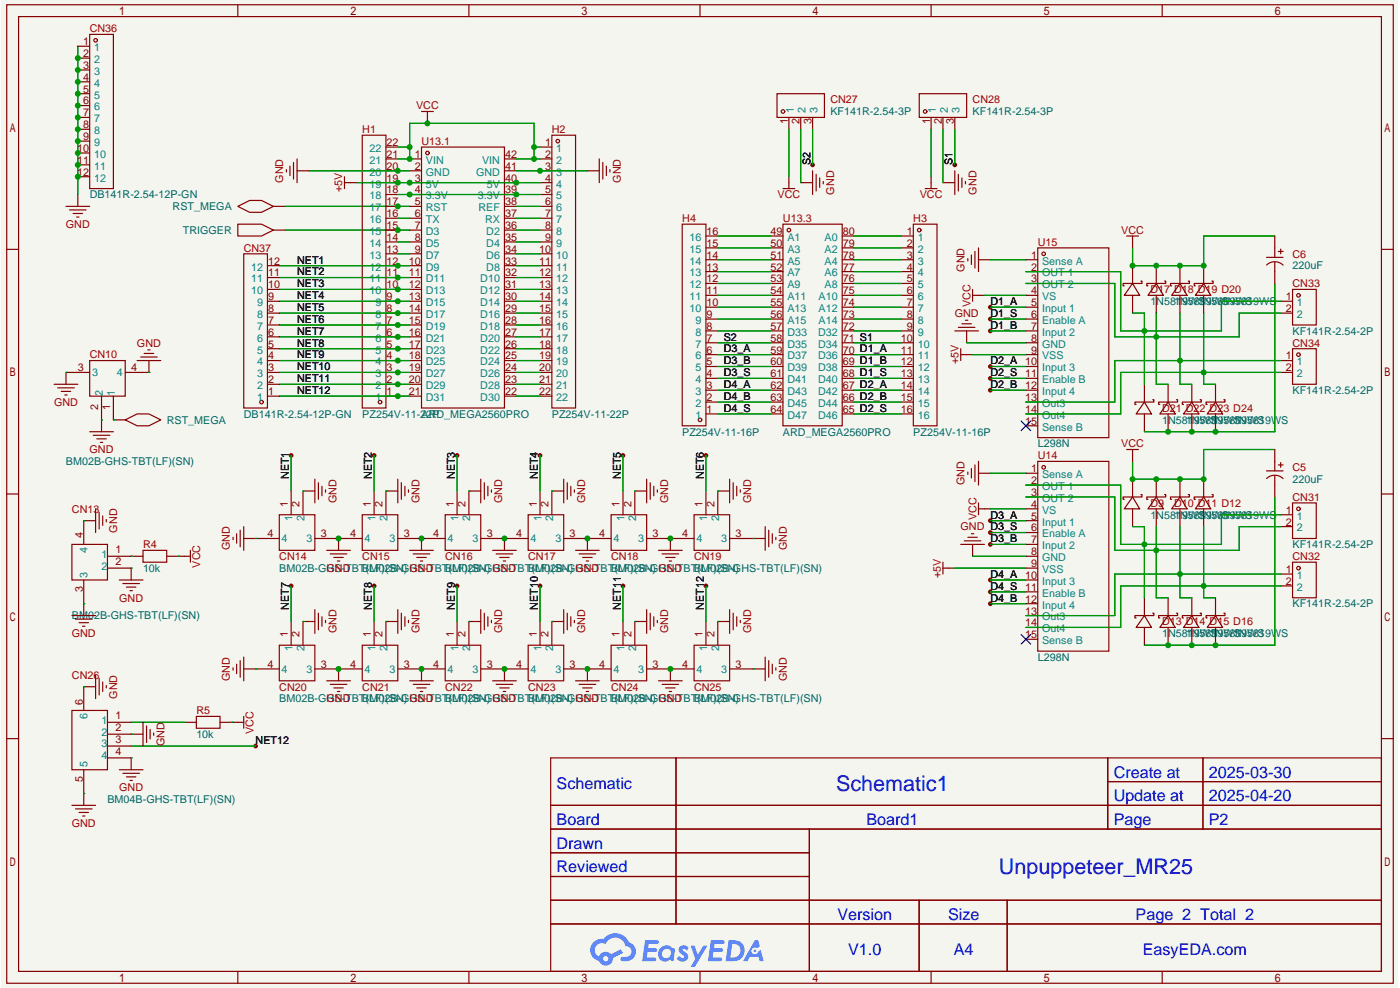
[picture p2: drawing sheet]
<svg xmlns="http://www.w3.org/2000/svg" width="297mm" height="210mm" viewBox="0 0 297 210" stroke-linecap="round" stroke-linejoin="round" font-family="sans-serif">
<defs><g id="words">
<g font-size="4.6" fill="#0000c2">
<text x="177.5" y="167.8">Schematic1</text>
<text x="212.1" y="185.4">Unpuppeteer_MR25</text>
</g>
<g font-size="3.4" fill="#0000c2">
<text x="118.2" y="167.4">Schematic</text>
<text x="236.4" y="164.9">Create at</text>
<text x="256.6" y="164.9">2025-03-30</text>
<text x="236.4" y="170">Update at</text>
<text x="256.6" y="170">2025-04-20</text>
<text x="118.2" y="175">Board</text>
<text x="183.9" y="175">Board1</text>
<text x="236.4" y="175">Page</text>
<text x="256.6" y="175">P2</text>
<text x="118.2" y="180">Drawn</text>
<text x="118.2" y="185">Reviewed</text>
<text x="177.8" y="195.1">Version</text>
<text x="201.2" y="195.1">Size</text>
<text x="241.1" y="195.1">Page 2 Total 2</text>
<text x="180" y="202.7">V1.0</text>
<text x="202.5" y="202.7">A4</text>
<text x="242.6" y="202.7">EasyEDA.com</text>
</g>
<g font-size="2.3" fill="#840000">
<text x="17.6" y="9.6">1</text>
<text x="17.6" y="12.1">2</text>
<text x="17.6" y="14.6">3</text>
<text x="17.6" y="17.1">4</text>
<text x="17.6" y="19.6">5</text>
<text x="17.6" y="22.2">6</text>
<text x="17.6" y="24.7">7</text>
<text x="17.6" y="27.2">8</text>
<text x="17.6" y="29.7">9</text>
<text x="167.2" y="26.3" transform="rotate(-90 167.2 26.3)">1</text>
<text x="169.7" y="26.3" transform="rotate(-90 169.7 26.3)">2</text>
<text x="172.3" y="26.3" transform="rotate(-90 172.3 26.3)">3</text>
<text x="197.4" y="26.3" transform="rotate(-90 197.4 26.3)">1</text>
<text x="199.9" y="26.3" transform="rotate(-90 199.9 26.3)">2</text>
<text x="202.4" y="26.3" transform="rotate(-90 202.4 26.3)">3</text>
<text x="16.4" y="32.2">10</text>
<text x="16.4" y="34.7">11</text>
<text x="82.1" y="36">20</text>
<text x="82.1" y="33.5">21</text>
<text x="82.1" y="31">22</text>
<text x="88.1" y="33.5">1</text>
<text x="88.1" y="36">2</text>
<text x="107.2" y="36">41</text>
<text x="107.2" y="33.5">42</text>
<text x="115.7" y="31">1</text>
<text x="115.7" y="33.5">2</text>
<text x="115.7" y="36">3</text>
<text x="16.4" y="37.3">12</text>
<text x="82.1" y="41">18</text>
<text x="82.1" y="38.5">19</text>
<text x="88.1" y="38.5">3</text>
<text x="88.1" y="41">4</text>
<text x="107.2" y="41">39</text>
<text x="107.2" y="38.5">40</text>
<text x="115.7" y="38.5">4</text>
<text x="115.7" y="41">5</text>
<text x="82.1" y="46.1">16</text>
<text x="82.1" y="43.5">17</text>
<text x="88.1" y="43.5">5</text>
<text x="88.1" y="46.1">6</text>
<text x="107.2" y="46.1">37</text>
<text x="107.2" y="43.5">38</text>
<text x="115.7" y="43.5">6</text>
<text x="115.7" y="46.1">7</text>
<text x="82.1" y="53.6">13</text>
<text x="82.1" y="51.1">14</text>
<text x="82.1" y="48.6">15</text>
<text x="88.1" y="48.6">7</text>
<text x="88.1" y="51.1">8</text>
<text x="88.1" y="53.6">9</text>
<text x="107.2" y="53.6">34</text>
<text x="107.2" y="51.1">35</text>
<text x="107.2" y="48.6">36</text>
<text x="114.5" y="53.6">10</text>
<text x="115.7" y="48.6">8</text>
<text x="115.7" y="51.1">9</text>
<text x="150" y="52.3">15</text>
<text x="150" y="49.8">16</text>
<text x="163.5" y="49.8">49</text>
<text x="163.5" y="52.3">50</text>
<text x="178.9" y="52.3">79</text>
<text x="178.9" y="49.8">80</text>
<text x="192.5" y="49.8">1</text>
<text x="192.5" y="52.3">2</text>
<text x="56.9" y="58.6">11</text>
<text x="56.9" y="56.1">12</text>
<text x="82.1" y="58.6">11</text>
<text x="82.1" y="56.1">12</text>
<text x="86.8" y="56.1">10</text>
<text x="86.8" y="58.6">11</text>
<text x="107.2" y="58.6">32</text>
<text x="107.2" y="56.1">33</text>
<text x="114.5" y="56.1">11</text>
<text x="114.5" y="58.6">12</text>
<text x="150" y="59.9">12</text>
<text x="150" y="57.4">13</text>
<text x="150" y="54.9">14</text>
<text x="163.5" y="54.9">51</text>
<text x="163.5" y="57.4">52</text>
<text x="163.5" y="59.9">53</text>
<text x="178.9" y="59.9">76</text>
<text x="178.9" y="57.4">77</text>
<text x="178.9" y="54.9">78</text>
<text x="192.5" y="54.9">3</text>
<text x="192.5" y="57.4">4</text>
<text x="192.5" y="59.9">5</text>
<text x="218.9" y="59.9">3</text>
<text x="218.9" y="57.4">2</text>
<text x="218.9" y="54.9">1</text>
<text x="56.9" y="63.7">9</text>
<text x="56.9" y="61.2">10</text>
<text x="82.1" y="63.7">9</text>
<text x="82.1" y="61.2">10</text>
<text x="86.8" y="61.2">12</text>
<text x="86.8" y="63.7">13</text>
<text x="107.2" y="63.7">30</text>
<text x="107.2" y="61.2">31</text>
<text x="114.5" y="61.2">13</text>
<text x="114.5" y="63.7">14</text>
<text x="150" y="64.9">10</text>
<text x="150" y="62.4">11</text>
<text x="163.5" y="62.4">54</text>
<text x="163.5" y="64.9">55</text>
<text x="178.9" y="64.9">74</text>
<text x="178.9" y="62.4">75</text>
<text x="192.5" y="62.4">6</text>
<text x="192.5" y="64.9">7</text>
<text x="218.9" y="64.9">5</text>
<text x="218.9" y="62.4">4</text>
<text x="273" y="63.7">1</text>
<text x="56.9" y="71.2">6</text>
<text x="56.9" y="68.7">7</text>
<text x="56.9" y="66.2">8</text>
<text x="82.1" y="71.2">6</text>
<text x="82.1" y="68.7">7</text>
<text x="82.1" y="66.2">8</text>
<text x="86.8" y="66.2">14</text>
<text x="86.8" y="68.7">15</text>
<text x="86.8" y="71.2">16</text>
<text x="107.2" y="71.2">27</text>
<text x="107.2" y="68.7">28</text>
<text x="107.2" y="66.2">29</text>
<text x="114.5" y="66.2">15</text>
<text x="114.5" y="68.7">16</text>
<text x="114.5" y="71.2">17</text>
<text x="150" y="70">8</text>
<text x="150" y="67.4">9</text>
<text x="163.5" y="67.4">56</text>
<text x="163.5" y="70">57</text>
<text x="178.9" y="70">72</text>
<text x="178.9" y="67.4">73</text>
<text x="192.5" y="67.4">8</text>
<text x="192.5" y="70">9</text>
<text x="218.9" y="70">7</text>
<text x="218.9" y="67.4">6</text>
<text x="273" y="66.2">2</text>
<text x="56.9" y="76.2">4</text>
<text x="56.9" y="73.7">5</text>
<text x="82.1" y="76.2">4</text>
<text x="82.1" y="73.7">5</text>
<text x="86.8" y="73.7">17</text>
<text x="86.8" y="76.2">18</text>
<text x="107.2" y="76.2">25</text>
<text x="107.2" y="73.7">26</text>
<text x="114.5" y="73.7">18</text>
<text x="114.5" y="76.2">19</text>
<text x="150" y="77.5">5</text>
<text x="150" y="75">6</text>
<text x="150" y="72.5">7</text>
<text x="163.5" y="72.5">58</text>
<text x="163.5" y="75">59</text>
<text x="163.5" y="77.5">60</text>
<text x="178.9" y="77.5">69 D1_B</text>
<text x="178.9" y="75">70 D1_A</text>
<text x="178.9" y="72.5">71 S1</text>
<text x="191.2" y="72.5">10</text>
<text x="191.2" y="75">11</text>
<text x="191.2" y="77.5">12</text>
<text x="217.6" y="77.5">10</text>
<text x="218.9" y="75">9</text>
<text x="218.9" y="72.5">8</text>
<text x="273" y="76.2">1</text>
<text x="16.5" y="78.8">3</text>
<text x="27.8" y="78.8">4</text>
<text x="56.9" y="83.8">1</text>
<text x="56.9" y="81.3">2</text>
<text x="56.9" y="78.8">3</text>
<text x="82.1" y="83.8">1</text>
<text x="82.1" y="81.3">2</text>
<text x="82.1" y="78.8">3</text>
<text x="86.8" y="78.8">19</text>
<text x="86.8" y="81.3">20</text>
<text x="86.8" y="83.8">21</text>
<text x="107.2" y="83.8">22</text>
<text x="107.2" y="81.3">23</text>
<text x="107.2" y="78.8">24</text>
<text x="114.5" y="78.8">20</text>
<text x="114.5" y="81.3">21</text>
<text x="114.5" y="83.8">22</text>
<text x="150" y="82.5">3</text>
<text x="150" y="80">4</text>
<text x="163.5" y="80">61</text>
<text x="163.5" y="82.5">62</text>
<text x="178.9" y="82.5">67 D2_A</text>
<text x="178.9" y="80">68 D1_S</text>
<text x="191.2" y="80">13</text>
<text x="191.2" y="82.5">14</text>
<text x="217.6" y="82.5">12</text>
<text x="217.6" y="80">11</text>
<text x="273" y="78.8">2</text>
<text x="20.8" y="87" transform="rotate(-90 20.8 87)">2</text>
<text x="23.4" y="87" transform="rotate(-90 23.4 87)">1</text>
<text x="150" y="87.6">1</text>
<text x="150" y="85.1">2</text>
<text x="163.5" y="85.1">63</text>
<text x="163.5" y="87.6">64</text>
<text x="178.9" y="87.6">65 D2_S</text>
<text x="178.9" y="85.1">66 D2_B</text>
<text x="191.2" y="85.1">15</text>
<text x="191.2" y="87.6">16</text>
<text x="217.6" y="87.6">14</text>
<text x="217.6" y="85.1">13</text>
<text x="217.6" y="90.1">15</text>
<text x="218.9" y="100.1">1</text>
<text x="61.1" y="107.4" transform="rotate(-90 61.1 107.4)">1</text>
<text x="63.6" y="107.4" transform="rotate(-90 63.6 107.4)">2</text>
<text x="78.7" y="107.4" transform="rotate(-90 78.7 107.4)">1</text>
<text x="81.2" y="107.4" transform="rotate(-90 81.2 107.4)">2</text>
<text x="96.3" y="107.4" transform="rotate(-90 96.3 107.4)">1</text>
<text x="98.8" y="107.4" transform="rotate(-90 98.8 107.4)">2</text>
<text x="113.9" y="107.4" transform="rotate(-90 113.9 107.4)">1</text>
<text x="116.4" y="107.4" transform="rotate(-90 116.4 107.4)">2</text>
<text x="131.5" y="107.4" transform="rotate(-90 131.5 107.4)">1</text>
<text x="134" y="107.4" transform="rotate(-90 134 107.4)">2</text>
<text x="149.1" y="107.4" transform="rotate(-90 149.1 107.4)">1</text>
<text x="151.7" y="107.4" transform="rotate(-90 151.7 107.4)">2</text>
<text x="218.9" y="107.7">4</text>
<text x="218.9" y="105.2">3</text>
<text x="218.9" y="102.7">2</text>
<text x="56.8" y="114">4</text>
<text x="68.1" y="114">3</text>
<text x="74.4" y="114">4</text>
<text x="85.7" y="114">3</text>
<text x="92" y="114">4</text>
<text x="103.3" y="114">3</text>
<text x="109.6" y="114">4</text>
<text x="120.9" y="114">3</text>
<text x="127.2" y="114">4</text>
<text x="138.5" y="114">3</text>
<text x="144.8" y="114">4</text>
<text x="156.1" y="114">3</text>
<text x="218.9" y="112.7">6</text>
<text x="218.9" y="110.2">5</text>
<text x="273" y="109">1</text>
<text x="273" y="111.5">2</text>
<text x="17.6" y="114.2" transform="rotate(-90 17.6 114.2)">4</text>
<text x="24.5" y="117.3">1</text>
<text x="24.5" y="119.8">2</text>
<text x="218.9" y="117.8">8</text>
<text x="218.9" y="115.2">7</text>
<text x="17.6" y="125.5" transform="rotate(-90 17.6 125.5)">3</text>
<text x="217.6" y="125.3">11</text>
<text x="217.6" y="122.8">10</text>
<text x="218.9" y="120.3">9</text>
<text x="273" y="121.5">1</text>
<text x="273" y="124">2</text>
<text x="217.6" y="130.3">13</text>
<text x="217.6" y="127.8">12</text>
<text x="61.1" y="135.1" transform="rotate(-90 61.1 135.1)">1</text>
<text x="63.6" y="135.1" transform="rotate(-90 63.6 135.1)">2</text>
<text x="78.7" y="135.1" transform="rotate(-90 78.7 135.1)">1</text>
<text x="81.2" y="135.1" transform="rotate(-90 81.2 135.1)">2</text>
<text x="96.3" y="135.1" transform="rotate(-90 96.3 135.1)">1</text>
<text x="98.8" y="135.1" transform="rotate(-90 98.8 135.1)">2</text>
<text x="113.9" y="135.1" transform="rotate(-90 113.9 135.1)">1</text>
<text x="116.4" y="135.1" transform="rotate(-90 116.4 135.1)">2</text>
<text x="131.5" y="135.1" transform="rotate(-90 131.5 135.1)">1</text>
<text x="134" y="135.1" transform="rotate(-90 134 135.1)">2</text>
<text x="149.1" y="135.1" transform="rotate(-90 149.1 135.1)">1</text>
<text x="151.7" y="135.1" transform="rotate(-90 151.7 135.1)">2</text>
<text x="217.6" y="135.4">15</text>
<text x="217.6" y="132.8">14</text>
<text x="56.8" y="141.7">4</text>
<text x="68.1" y="141.7">3</text>
<text x="74.4" y="141.7">4</text>
<text x="85.7" y="141.7">3</text>
<text x="92" y="141.7">4</text>
<text x="103.3" y="141.7">3</text>
<text x="109.6" y="141.7">4</text>
<text x="120.9" y="141.7">3</text>
<text x="127.2" y="141.7">4</text>
<text x="138.5" y="141.7">3</text>
<text x="144.8" y="141.7">4</text>
<text x="156.1" y="141.7">3</text>
<text x="17.6" y="149.4" transform="rotate(-90 17.6 149.4)">6</text>
<text x="24.5" y="152.5">1</text>
<text x="24.5" y="155">2</text>
<text x="24.5" y="157.5">3</text>
<text x="24.5" y="160">4</text>
<text x="17.6" y="165.8" transform="rotate(-90 17.6 165.8)">5</text>
</g>
<g font-size="2.3" fill="#a90000">
<text x="19" y="6.8">CN36</text>
<text x="88.3" y="23.2">VCC</text>
<text x="176.3" y="21.9">CN27</text>
<text x="206.4" y="21.9">CN28</text>
<text x="76.9" y="28.2">H1</text>
<text x="117.1" y="28.2">H2</text>
<text x="89.5" y="30.7">U13.1</text>
<text x="60.1" y="38.8" transform="rotate(-90 60.1 38.8)">GND</text>
<text x="72.7" y="40.8" transform="rotate(-90 72.7 40.8)">+5V</text>
<text x="131.8" y="38.8" transform="rotate(-90 131.8 38.8)">GND</text>
<text x="177.1" y="41.3" transform="rotate(-90 177.1 41.3)">GND</text>
<text x="207.2" y="41.3" transform="rotate(-90 207.2 41.3)">GND</text>
<text x="144.8" y="47.1">H4</text>
<text x="165" y="42.1">VCC</text>
<text x="166.2" y="47.1">U13.3</text>
<text x="193.9" y="47.1">H3</text>
<text x="195.2" y="42.1">VCC</text>
<text x="14" y="48.3">GND</text>
<text x="51.7" y="53.4">CN37</text>
<text x="220.3" y="52.1">U15</text>
<text x="238" y="49.6">VCC</text>
<text x="204.7" y="57.6" transform="rotate(-90 204.7 57.6)">GND</text>
<text x="274.4" y="54.6">C6</text>
<text x="206" y="65.1" transform="rotate(-90 206 65.1)">VCC</text>
<text x="244.2" y="62.2">D17 D18 D19 D20</text>
<text x="274.4" y="60.9">CN33</text>
<text x="202.7" y="67.2">GND</text>
<text x="19" y="76">CN10</text>
<text x="29.1" y="73.5">GND</text>
<text x="203.5" y="77.3" transform="rotate(-90 203.5 77.3)">+5V</text>
<text x="274.4" y="73.5">CN34</text>
<text x="11.5" y="86.1">GND</text>
<text x="246.7" y="87.3">D21 D22 D23 D24</text>
<text x="238" y="94.9">VCC</text>
<text x="19" y="96.1">GND</text>
<text x="220.3" y="97.4">U14</text>
<text x="274.4" y="99.9">C5</text>
<text x="71.4" y="106.7" transform="rotate(-90 71.4 106.7)">GND</text>
<text x="89" y="106.7" transform="rotate(-90 89 106.7)">GND</text>
<text x="106.6" y="106.7" transform="rotate(-90 106.6 106.7)">GND</text>
<text x="124.2" y="106.7" transform="rotate(-90 124.2 106.7)">GND</text>
<text x="141.8" y="106.7" transform="rotate(-90 141.8 106.7)">GND</text>
<text x="159.5" y="106.7" transform="rotate(-90 159.5 106.7)">GND</text>
<text x="204.7" y="102.9" transform="rotate(-90 204.7 102.9)">GND</text>
<text x="244.2" y="107.5">D9</text>
<text x="249.2" y="107.5">D10 D11 D12</text>
<text x="274.4" y="106.2">CN31</text>
<text x="15.3" y="108.7">CN13</text>
<text x="24.9" y="113" transform="rotate(-90 24.9 113)">GND</text>
<text x="203.9" y="112.5">GND D3_S</text>
<text x="207.2" y="110.3" transform="rotate(-90 207.2 110.3)">VCC</text>
<text x="30.4" y="116.3">R4</text>
<text x="48.8" y="116.7" transform="rotate(-90 48.8 116.7)">GND</text>
<text x="59.3" y="118.8">CN14</text>
<text x="76.9" y="118.8">CN15</text>
<text x="94.5" y="118.8">CN16</text>
<text x="112.1" y="118.8">CN17</text>
<text x="129.7" y="118.8">CN18</text>
<text x="147.3" y="118.8">CN19</text>
<text x="167" y="116.7" transform="rotate(-90 167 116.7)">GND</text>
<text x="274.4" y="118.8">CN32</text>
<text x="42.5" y="120.4" transform="rotate(-90 42.5 120.4)">VCC</text>
<text x="69.3" y="121.3">GND</text>
<text x="199.7" y="122.6" transform="rotate(-90 199.7 122.6)">+5V</text>
<text x="25.3" y="127.6">GND</text>
<text x="15.2" y="135.1">GND</text>
<text x="71.4" y="134.4" transform="rotate(-90 71.4 134.4)">GND</text>
<text x="89" y="134.4" transform="rotate(-90 89 134.4)">GND</text>
<text x="106.6" y="134.4" transform="rotate(-90 106.6 134.4)">GND</text>
<text x="124.2" y="134.4" transform="rotate(-90 124.2 134.4)">GND</text>
<text x="141.8" y="134.4" transform="rotate(-90 141.8 134.4)">GND</text>
<text x="159.5" y="134.4" transform="rotate(-90 159.5 134.4)">GND</text>
<text x="246.7" y="132.6">D13 D14 D15 D16</text>
<text x="15.3" y="143.9">CN26</text>
<text x="24.9" y="148.2" transform="rotate(-90 24.9 148.2)">GND</text>
<text x="48.8" y="144.4" transform="rotate(-90 48.8 144.4)">GND</text>
<text x="59.3" y="146.5">CN20</text>
<text x="69.3" y="149">GND</text>
<text x="76.9" y="146.5">CN21</text>
<text x="94.5" y="146.5">CN22</text>
<text x="112.1" y="146.5">CN23</text>
<text x="129.7" y="146.5">CN24</text>
<text x="147.3" y="146.5">CN25</text>
<text x="167" y="144.4" transform="rotate(-90 167 144.4)">GND</text>
<text x="41.7" y="151.5">R5</text>
<text x="53.8" y="155.6" transform="rotate(-90 53.8 155.6)">VCC</text>
<text x="34.9" y="158.3" transform="rotate(-90 34.9 158.3)">GND</text>
<text x="25.3" y="167.8">GND</text>
<text x="15.2" y="175.4">GND</text>
</g>
<g font-size="2.3" fill="#008484">
<text x="20" y="10.8">1</text>
<text x="20" y="13.4">2</text>
<text x="20" y="15.9">3</text>
<text x="20" y="18.4">4</text>
<text x="20" y="20.9">5</text>
<text x="20" y="23.4">6</text>
<text x="168.5" y="24" transform="rotate(-90 168.5 24)">1</text>
<text x="171" y="24" transform="rotate(-90 171 24)">2</text>
<text x="173.5" y="24" transform="rotate(-90 173.5 24)">3</text>
<text x="198.7" y="24" transform="rotate(-90 198.7 24)">1</text>
<text x="201.2" y="24" transform="rotate(-90 201.2 24)">2</text>
<text x="203.7" y="24" transform="rotate(-90 203.7 24)">3</text>
<text x="20" y="25.9">7</text>
<text x="20" y="28.5">8</text>
<text x="20" y="31">9</text>
<text x="20" y="33.5">10</text>
<text x="20" y="36">11</text>
<text x="78.5" y="34.7">21</text>
<text x="78.5" y="32.2">22</text>
<text x="90.4" y="34.7">VIN</text>
<text x="102.3" y="34.7">VIN</text>
<text x="118.1" y="32.2">1</text>
<text x="118.1" y="34.7">2</text>
<text x="20" y="38.5">12</text>
<text x="78.5" y="39.8">19</text>
<text x="78.5" y="37.3">20</text>
<text x="90.4" y="37.3">GND</text>
<text x="90.4" y="39.8">5V</text>
<text x="101.1" y="37.3">GND</text>
<text x="103.4" y="39.8">5V</text>
<text x="118.1" y="37.3">3</text>
<text x="118.1" y="39.8">4</text>
<text x="78.5" y="47.3">16</text>
<text x="78.5" y="44.8">17</text>
<text x="78.5" y="42.3">18</text>
<text x="90.4" y="42.3">3.3V</text>
<text x="90.4" y="44.8">RST</text>
<text x="90.4" y="47.3">TX</text>
<text x="101.4" y="42.3">3.3V</text>
<text x="101.6" y="44.8">REF</text>
<text x="103" y="47.3">RX</text>
<text x="118.1" y="42.3">5</text>
<text x="118.1" y="44.8">6</text>
<text x="118.1" y="47.3">7</text>
<text x="78.5" y="52.3">14</text>
<text x="78.5" y="49.8">15</text>
<text x="90.4" y="49.8">D3</text>
<text x="90.4" y="52.3">D5</text>
<text x="103.2" y="52.3">D4</text>
<text x="103.2" y="49.8">D2</text>
<text x="118.1" y="49.8">8</text>
<text x="118.1" y="52.3">9</text>
<text x="146.4" y="53.6">15</text>
<text x="146.4" y="51.1">16</text>
<text x="167.1" y="51.1">A1</text>
<text x="167.1" y="53.6">A3</text>
<text x="175" y="53.6">A2</text>
<text x="175" y="51.1">A0</text>
<text x="194.8" y="51.1">1</text>
<text x="194.8" y="53.6">2</text>
<text x="53.3" y="59.9">11</text>
<text x="53.3" y="57.4">12</text>
<text x="78.5" y="59.9">11</text>
<text x="78.5" y="57.4">12</text>
<text x="78.5" y="54.9">13</text>
<text x="90.4" y="54.9">D7</text>
<text x="90.4" y="57.4">D9</text>
<text x="90.4" y="59.9">D11</text>
<text x="102" y="59.9">D10</text>
<text x="103.2" y="57.4">D8</text>
<text x="103.2" y="54.9">D6</text>
<text x="118.1" y="54.9">10</text>
<text x="118.1" y="57.4">11</text>
<text x="118.1" y="59.9">12</text>
<text x="146.4" y="58.6">13</text>
<text x="146.4" y="56.1">14</text>
<text x="167.1" y="56.1">A5</text>
<text x="167.1" y="58.6">A7</text>
<text x="175" y="58.6">A6</text>
<text x="175" y="56.1">A4</text>
<text x="194.8" y="56.1">3</text>
<text x="194.8" y="58.6">4</text>
<text x="221.2" y="58.6">OUT 1</text>
<text x="221.2" y="56.1">Sense A</text>
<text x="53.3" y="62.4">10</text>
<text x="54.6" y="64.9">9</text>
<text x="78.5" y="62.4">10</text>
<text x="79.7" y="64.9">9</text>
<text x="90.4" y="62.4">D13</text>
<text x="90.4" y="64.9">D15</text>
<text x="102" y="64.9">D14</text>
<text x="102" y="62.4">D12</text>
<text x="118.1" y="62.4">13</text>
<text x="118.1" y="64.9">14</text>
<text x="146.4" y="63.7">11</text>
<text x="146.4" y="61.2">12</text>
<text x="167.1" y="61.2">A9</text>
<text x="167.1" y="63.7">A11</text>
<text x="173.8" y="63.7">A10</text>
<text x="175" y="61.2">A8</text>
<text x="194.8" y="61.2">5</text>
<text x="194.8" y="63.7">6</text>
<text x="221.2" y="63.7">VS</text>
<text x="221.2" y="61.2">OUT 2</text>
<text x="275.3" y="64.9">1</text>
<text x="54.6" y="70">7</text>
<text x="54.6" y="67.4">8</text>
<text x="79.7" y="70">7</text>
<text x="79.7" y="67.4">8</text>
<text x="90.4" y="67.4">D17</text>
<text x="90.4" y="70">D19</text>
<text x="102" y="70">D18</text>
<text x="102" y="67.4">D16</text>
<text x="118.1" y="67.4">15</text>
<text x="118.1" y="70">16</text>
<text x="146.4" y="66.2">10</text>
<text x="147.6" y="71.2">8</text>
<text x="147.6" y="68.7">9</text>
<text x="167.1" y="66.2">A13</text>
<text x="167.1" y="68.7">A15</text>
<text x="167.1" y="71.2">D33</text>
<text x="173.7" y="71.2">D32</text>
<text x="173.8" y="68.7">A14</text>
<text x="173.8" y="66.2">A12</text>
<text x="194.8" y="66.2">7</text>
<text x="194.8" y="68.7">8</text>
<text x="194.8" y="71.2">9</text>
<text x="221.2" y="71.2">Input 2</text>
<text x="221.2" y="68.7">Enable A</text>
<text x="221.2" y="66.2">Input 1</text>
<text x="275.3" y="67.4">2</text>
<text x="54.6" y="77.5">4</text>
<text x="54.6" y="75">5</text>
<text x="54.6" y="72.5">6</text>
<text x="79.7" y="77.5">4</text>
<text x="79.7" y="75">5</text>
<text x="79.7" y="72.5">6</text>
<text x="90.4" y="72.5">D21</text>
<text x="90.4" y="75">D23</text>
<text x="90.4" y="77.5">D25</text>
<text x="102" y="77.5">D24</text>
<text x="102" y="75">D22</text>
<text x="102" y="72.5">D20</text>
<text x="118.1" y="72.5">17</text>
<text x="118.1" y="75">18</text>
<text x="118.1" y="77.5">19</text>
<text x="147.6" y="76.2">6</text>
<text x="147.6" y="73.7">7</text>
<text x="167.1" y="73.7">D35</text>
<text x="167.1" y="76.2">D37</text>
<text x="173.7" y="76.2">D36</text>
<text x="173.7" y="73.7">D34</text>
<text x="194.8" y="73.7">10</text>
<text x="194.8" y="76.2">11</text>
<text x="221.2" y="76.2">VSS</text>
<text x="221.2" y="73.7">GND</text>
<text x="275.3" y="77.5">1</text>
<text x="19.5" y="79.8">3</text>
<text x="24.8" y="79.8">4</text>
<text x="54.6" y="82.5">2</text>
<text x="54.6" y="80">3</text>
<text x="79.7" y="82.5">2</text>
<text x="79.7" y="80">3</text>
<text x="90.4" y="80">D27</text>
<text x="90.4" y="82.5">D29</text>
<text x="102" y="82.5">D28</text>
<text x="102" y="80">D26</text>
<text x="118.1" y="80">20</text>
<text x="118.1" y="82.5">21</text>
<text x="147.6" y="83.8">3</text>
<text x="147.6" y="81.3">4</text>
<text x="147.6" y="78.8">5</text>
<text x="167.1" y="78.8">D39</text>
<text x="167.1" y="81.3">D41</text>
<text x="167.1" y="83.8">D43</text>
<text x="173.7" y="83.8">D42</text>
<text x="173.7" y="81.3">D40</text>
<text x="173.7" y="78.8">D38</text>
<text x="194.8" y="78.8">12</text>
<text x="194.8" y="81.3">13</text>
<text x="194.8" y="83.8">14</text>
<text x="221.2" y="83.8">Input 4</text>
<text x="221.2" y="81.3">Enable B</text>
<text x="221.2" y="78.8">Input 3</text>
<text x="275.3" y="80">2</text>
<text x="21.8" y="84" transform="rotate(-90 21.8 84)">2</text>
<text x="24.4" y="84" transform="rotate(-90 24.4 84)">1</text>
<text x="54.6" y="85.1">1</text>
<text x="79.7" y="85.1">1</text>
<text x="90.4" y="85.1">D31</text>
<text x="102" y="85.1">D30</text>
<text x="118.1" y="85.1">22</text>
<text x="147.6" y="88.8">1</text>
<text x="147.6" y="86.3">2</text>
<text x="167.1" y="86.3">D45</text>
<text x="167.1" y="88.8">D47</text>
<text x="173.7" y="88.8">D46</text>
<text x="173.7" y="86.3">D44</text>
<text x="194.8" y="86.3">15</text>
<text x="194.8" y="88.8">16</text>
<text x="221.2" y="88.8">Out4</text>
<text x="221.2" y="86.3">Out3</text>
<text x="221.2" y="91.3">Sense B</text>
<text x="221.2" y="101.4">Sense A</text>
<text x="221.2" y="106.4">OUT 2</text>
<text x="221.2" y="103.9">OUT 1</text>
<text x="62.1" y="110.5" transform="rotate(-90 62.1 110.5)">1</text>
<text x="64.6" y="110.5" transform="rotate(-90 64.6 110.5)">2</text>
<text x="79.7" y="110.5" transform="rotate(-90 79.7 110.5)">1</text>
<text x="82.2" y="110.5" transform="rotate(-90 82.2 110.5)">2</text>
<text x="97.3" y="110.5" transform="rotate(-90 97.3 110.5)">1</text>
<text x="99.8" y="110.5" transform="rotate(-90 99.8 110.5)">2</text>
<text x="114.9" y="110.5" transform="rotate(-90 114.9 110.5)">1</text>
<text x="117.4" y="110.5" transform="rotate(-90 117.4 110.5)">2</text>
<text x="132.5" y="110.5" transform="rotate(-90 132.5 110.5)">1</text>
<text x="135.1" y="110.5" transform="rotate(-90 135.1 110.5)">2</text>
<text x="150.1" y="110.5" transform="rotate(-90 150.1 110.5)">1</text>
<text x="152.7" y="110.5" transform="rotate(-90 152.7 110.5)">2</text>
<text x="221.2" y="114">Enable A</text>
<text x="221.2" y="111.5">Input 1</text>
<text x="221.2" y="109">VS</text>
<text x="275.3" y="110.2">1</text>
<text x="275.3" y="112.7">2</text>
<text x="18.6" y="117.2" transform="rotate(-90 18.6 117.2)">4</text>
<text x="21.5" y="118.3">1</text>
<text x="59.8" y="115">4</text>
<text x="65.1" y="115">3</text>
<text x="77.4" y="115">4</text>
<text x="82.7" y="115">3</text>
<text x="95" y="115">4</text>
<text x="100.3" y="115">3</text>
<text x="112.6" y="115">4</text>
<text x="117.9" y="115">3</text>
<text x="130.2" y="115">4</text>
<text x="135.5" y="115">3</text>
<text x="147.8" y="115">4</text>
<text x="153.1" y="115">3</text>
<text x="221.2" y="119">GND</text>
<text x="221.2" y="116.5">Input 2</text>
<text x="18.6" y="122.5" transform="rotate(-90 18.6 122.5)">3</text>
<text x="21.5" y="120.8">2</text>
<text x="221.2" y="124">Input 3</text>
<text x="221.2" y="121.5">VSS</text>
<text x="275.3" y="122.8">1</text>
<text x="275.3" y="125.3">2</text>
<text x="221.2" y="131.6">Out3</text>
<text x="221.2" y="129.1">Input 4</text>
<text x="221.2" y="126.6">Enable B</text>
<text x="221.2" y="136.6">Sense B</text>
<text x="221.2" y="134.1">Out4</text>
<text x="59.8" y="142.7">4</text>
<text x="62.1" y="138.1" transform="rotate(-90 62.1 138.1)">1</text>
<text x="64.6" y="138.1" transform="rotate(-90 64.6 138.1)">2</text>
<text x="65.1" y="142.7">3</text>
<text x="77.4" y="142.7">4</text>
<text x="79.7" y="138.1" transform="rotate(-90 79.7 138.1)">1</text>
<text x="82.2" y="138.1" transform="rotate(-90 82.2 138.1)">2</text>
<text x="82.7" y="142.7">3</text>
<text x="95" y="142.7">4</text>
<text x="97.3" y="138.1" transform="rotate(-90 97.3 138.1)">1</text>
<text x="99.8" y="138.1" transform="rotate(-90 99.8 138.1)">2</text>
<text x="100.3" y="142.7">3</text>
<text x="112.6" y="142.7">4</text>
<text x="114.9" y="138.1" transform="rotate(-90 114.9 138.1)">1</text>
<text x="117.4" y="138.1" transform="rotate(-90 117.4 138.1)">2</text>
<text x="117.9" y="142.7">3</text>
<text x="130.2" y="142.7">4</text>
<text x="132.5" y="138.1" transform="rotate(-90 132.5 138.1)">1</text>
<text x="135.1" y="138.1" transform="rotate(-90 135.1 138.1)">2</text>
<text x="135.5" y="142.7">3</text>
<text x="147.8" y="142.7">4</text>
<text x="150.1" y="138.1" transform="rotate(-90 150.1 138.1)">1</text>
<text x="152.7" y="138.1" transform="rotate(-90 152.7 138.1)">2</text>
<text x="153.1" y="142.7">3</text>
<text x="18.6" y="152.5" transform="rotate(-90 18.6 152.5)">6</text>
<text x="21.5" y="153.5">1</text>
<text x="21.5" y="156">2</text>
<text x="21.5" y="158.5">3</text>
<text x="21.5" y="161">4</text>
<text x="18.6" y="162.8" transform="rotate(-90 18.6 162.8)">5</text>
</g>
<g font-size="2.3" fill="#006464">
<text x="176.3" y="24.4">KF141R-2.54-3P</text>
<text x="206.4" y="24.4">KF141R-2.54-3P</text>
<text x="19" y="42.1">DB141R-2.54-12P-GN</text>
<text x="36.6" y="44.6">RST_MEGA</text>
<text x="38.8" y="49.6">TRIGGER</text>
<text x="274.4" y="57.1">220uF</text>
<text x="244.2" y="64.7">1N5819WS</text>
<text x="249.2" y="64.7">1N5819WS</text>
<text x="254.2" y="64.7">1N5819WS</text>
<text x="259.3" y="64.7">1N5819WS</text>
<text x="274.4" y="71">KF141R-2.54-2P</text>
<text x="274.4" y="83.6">KF141R-2.54-2P</text>
<text x="35.4" y="89.9">RST_MEGA</text>
<text x="51.7" y="88.6">DB141R-2.54-12P-GN</text>
<text x="76.9" y="88.6">PZ254V-11-22P</text>
<text x="89.5" y="88.6">ARD_MEGA2560PRO</text>
<text x="117.1" y="88.6">PZ254V-11-22P</text>
<text x="246.7" y="89.9">1N5819WS</text>
<text x="251.7" y="89.9">1N5819WS</text>
<text x="256.8" y="89.9">1N5819WS</text>
<text x="261.8" y="89.9">1N5819WS</text>
<text x="144.8" y="92.4">PZ254V-11-16P</text>
<text x="166.2" y="92.4">ARD_MEGA2560PRO</text>
<text x="193.9" y="92.4">PZ254V-11-16P</text>
<text x="220.3" y="94.9">L298N</text>
<text x="14" y="98.7">BM02B-GHS-TBT(LF)(SN)</text>
<text x="274.4" y="102.4">220uF</text>
<text x="244.2" y="110">1N5819WS</text>
<text x="249.2" y="110">1N5819WS</text>
<text x="254.2" y="110">1N5819WS</text>
<text x="259.3" y="110">1N5819WS</text>
<text x="274.4" y="116.3">KF141R-2.54-2P</text>
<text x="30.4" y="121.3">10k</text>
<text x="59.3" y="121.3">BM02B-GHS-TBT(LF)(SN) GND</text>
<text x="76.9" y="121.3">BM02B-GHS-TBT(LF)(SN) GND</text>
<text x="94.5" y="121.3">BM02B-GHS-TBT(LF)(SN) GND</text>
<text x="112.1" y="121.3">BM02B-GHS-TBT(LF)(SN) GND</text>
<text x="129.7" y="121.3">BM02B-GHS-TBT(LF)(SN)</text>
<text x="147.3" y="121.3">BM02B-GHS-TBT(LF)(SN)</text>
<text x="15.3" y="131.4">BM02B-GHS-TBT(LF)(SN)</text>
<text x="274.4" y="128.8">KF141R-2.54-2P</text>
<text x="246.7" y="135.1">1N5819WS</text>
<text x="251.7" y="135.1">1N5819WS</text>
<text x="256.8" y="135.1">1N5819WS</text>
<text x="261.8" y="135.1">1N5819WS</text>
<text x="220.3" y="140.2">L298N</text>
<text x="59.3" y="149">BM02B-GHS-TBT(LF)(SN) GND</text>
<text x="76.9" y="149">BM02B-GHS-TBT(LF)(SN) GND</text>
<text x="94.5" y="149">BM02B-GHS-TBT(LF)(SN) GND</text>
<text x="112.1" y="149">BM02B-GHS-TBT(LF)(SN) GND</text>
<text x="129.7" y="149">BM02B-GHS-TBT(LF)(SN)</text>
<text x="147.3" y="149">BM02B-GHS-TBT(LF)(SN)</text>
<text x="41.7" y="156.5">10k</text>
<text x="22.8" y="170.4">BM04B-GHS-TBT(LF)(SN)</text>
</g>
<g font-size="2.3">
<text x="172" y="35" transform="rotate(-90 172 35)">S2</text>
<text x="202.2" y="35" transform="rotate(-90 202.2 35)">S1</text>
<text x="63.1" y="55.9">NET1</text>
<text x="63.1" y="58.4">NET2</text>
<text x="63.1" y="60.9">NET3</text>
<text x="63.1" y="63.4">NET4</text>
<text x="63.1" y="66">NET5</text>
<text x="210.2" y="64.7">D1_A</text>
<text x="63.1" y="68.5">NET6</text>
<text x="63.1" y="71">NET7</text>
<text x="210.2" y="69.7">D1_B</text>
<text x="210.2" y="67.2">D1_S</text>
<text x="63.1" y="73.5">NET8</text>
<text x="63.1" y="76">NET9</text>
<text x="153.6" y="72.2">S2</text>
<text x="153.6" y="74.8">D3_A</text>
<text x="153.6" y="77.3">D3_B</text>
<text x="210.2" y="77.3">D2_A</text>
<text x="63.1" y="78.5">NET10</text>
<text x="63.1" y="81">NET11</text>
<text x="63.1" y="83.6">NET12</text>
<text x="153.6" y="79.8">D3_S</text>
<text x="153.6" y="82.3">D4_A</text>
<text x="210.2" y="82.3">D2_B</text>
<text x="210.2" y="79.8">D2_S</text>
<text x="153.6" y="84.8">D4_B</text>
<text x="153.6" y="87.3">D4_S</text>
<text x="61.3" y="101.6" transform="rotate(-90 61.3 101.6)">NET1</text>
<text x="79" y="101.6" transform="rotate(-90 79 101.6)">NET2</text>
<text x="96.6" y="101.6" transform="rotate(-90 96.6 101.6)">NET3</text>
<text x="114.2" y="101.6" transform="rotate(-90 114.2 101.6)">NET4</text>
<text x="131.8" y="101.6" transform="rotate(-90 131.8 101.6)">NET5</text>
<text x="149.4" y="101.6" transform="rotate(-90 149.4 101.6)">NET6</text>
<text x="210.2" y="110">D3_A</text>
<text x="210.2" y="115">D3_B</text>
<text x="210.2" y="122.6">D4_A</text>
<text x="210.2" y="125.1">D4_S</text>
<text x="61.3" y="129.3" transform="rotate(-90 61.3 129.3)">NET7</text>
<text x="79" y="129.3" transform="rotate(-90 79 129.3)">NET8</text>
<text x="96.6" y="129.3" transform="rotate(-90 96.6 129.3)">NET9</text>
<text x="114.2" y="129.3" transform="rotate(-90 114.2 129.3)">NET10</text>
<text x="131.8" y="129.3" transform="rotate(-90 131.8 129.3)">NET11</text>
<text x="149.4" y="129.3" transform="rotate(-90 149.4 129.3)">NET12</text>
<text x="210.2" y="127.6">D4_B</text>
<text x="54.3" y="157.8">NET12</text>
</g>
</g></defs>
<path d="M.4 0h296.4v209.5h-296.4z" fill="#f5f5f0"/>
<g fill="#850000">
<circle cx="61.8" cy="96.6" r=".5"/>
<circle cx="79.4" cy="96.6" r=".5"/>
<circle cx="97" cy="96.6" r=".5"/>
<circle cx="114.6" cy="96.6" r=".5"/>
<circle cx="132.2" cy="96.6" r=".5"/>
<circle cx="149.8" cy="96.6" r=".5"/>
<circle cx="61.8" cy="124.3" r=".5"/>
<circle cx="79.4" cy="124.3" r=".5"/>
<circle cx="97" cy="124.3" r=".5"/>
<circle cx="114.6" cy="124.3" r=".5"/>
<circle cx="132.2" cy="124.3" r=".5"/>
<circle cx="149.8" cy="124.3" r=".5"/>
<circle cx="54.3" cy="158.2" r=".5"/>
<circle cx="172.5" cy="35" r=".5"/>
<circle cx="202.7" cy="35" r=".5"/>
<circle cx="210.2" cy="65.2" r=".5"/>
<circle cx="210.2" cy="70.2" r=".5"/>
<circle cx="210.2" cy="67.7" r=".5"/>
<circle cx="210.2" cy="77.7" r=".5"/>
<circle cx="210.2" cy="82.8" r=".5"/>
<circle cx="210.2" cy="80.2" r=".5"/>
<circle cx="210.2" cy="110.4" r=".5"/>
<circle cx="210.2" cy="115.5" r=".5"/>
<circle cx="210.2" cy="113" r=".5"/>
<circle cx="210.2" cy="123" r=".5"/>
<circle cx="210.2" cy="128" r=".5"/>
<circle cx="210.2" cy="125.5" r=".5"/>
</g>
<g fill="none" stroke="#850000" stroke-width=".25">
<path d="M1.4 1h294.4v207.5h-294.4zM3.9 3.5h289.3v202.5h-289.3zM50.5 1v2.5M99.5 1v2.5M148.6 1v2.5M197.6 1v2.5M246.7 1v2.5M1.4 52.9h2.5M293.2 52.9h2.6M1.4 104.8h2.5M293.2 104.8h2.6M1.4 156.7h2.5"/>
<path d="M293.2 156.7h2.6M116.9 160.7h176.3v45.3h-176.3zM116.9 170.8h176.3M116.9 175.8h176.3M143.5 160.7v35.3M171.8 175.8v30.2M235.1 160.7v15.1M235.1 165.8h58.1M255.4 160.7v15.1M116.9 180.9h54.9M116.9 190.9h176.3M116.9 185.9h54.9"/>
<path d="M116.9 196h176.3M195.1 190.9v15.1M213.8 190.9v15.1M50.5 206v2.5M99.5 206v2.5M148.6 206v2.5M197.6 206v2.5M246.7 206v2.5"/>
</g>
<g fill="#5487ff">
<path d="M144.4 200.8a1.29 1.29 0 0 1 1.8 .2l-.4 .7a.54 .54 0 0 0-.9-.3l.1 .2a1.27 1.27 0 0 1 .8 2 1.52 1.52 0 0 1-2.2-.3l.5-.6 .8 .5a.31 .31 0 0 0 .4-.3 .31 .31 0 0 0-.3-.3 1.11 1.11 0 0 1-.6-1.8z"/>
<path d="M146.6 200.6h.8l.7 1.9 1.2-1.9h.9l-2.7 4.5h-.9l1-1.7z"/>
<path d="M136.9 199.4h1.7a1.29 1.29 0 0 1 1.2 .2 .39 .39 0 0 1-.4 .6h-1.7l-.1 .9h1.6a.39 .39 0 0 1 .3 .5 .39 .39 0 0 1-.4 .3h-1.6l-.2 1.2h1.3a.45 .45 0 0 1 .5 .1 .45 .45 0 0 1 .2 .5l-.4 .2h-2.6z"/>
<path d="M150.9 199.4h1.6a1.31 1.31 0 0 1 1.3 .2 .39 .39 0 0 1-.4 .6h-1.7l-.2 .9h1.7a.39 .39 0 0 1 .3 .5 .39 .39 0 0 1-.4 .3h-1.7l-.1 1.2h1.3a.45 .45 0 0 1 .5 .1 .45 .45 0 0 1 .1 .5l-.3 .2h-2.6z"/>
<path d="M160.2 199.4h.7l.4 1.4-.6 .3a.75 .75 0 0 0-1.1 .3 .75 .75 0 0 0 .4 1 .75 .75 0 0 0 1-.6l.5-.3 .6 2.4h-.8l-.3-1h-1.8l-.5 1h-1z"/>
<path d="M154.7 199.4l-.7 4.5h1.5a2.25 2.25 0 0 0 2.6-2.3 2.25 2.25 0 0 0-2.7-2.2zM155.4 200.2a1.49 1.49 0 0 1 1.8 1.5 1.49 1.49 0 0 1-1.9 1.4h-.3z"/>
<path d="M140.1 201.2a1.57 1.57 0 0 0-.1 2.2 1.57 1.57 0 0 0 2.2 .1l.8 .4 .3-2.5-.2-.3h-.4a1.58 1.58 0 0 0-2.6 .1zM140.8 201.6a.97 .97 0 0 1 1.6 .4 .97 .97 0 0 1-1 1.2 .93 .93 0 0 1-.9-.6 .93 .93 0 0 1 .3-1z"/>
<path d="M126 199.8a2.34 2.34 0 0 0 1.1 4 1.53 1.53 0 0 0 1.8 1 1.53 1.53 0 0 0 1.2-1.6l2.1-1.1-.4-.8-2.1 1.1a1.56 1.56 0 0 0-2.6 .4 1.48 1.48 0 0 1-.7-2 1.48 1.48 0 0 1 2.2-.5 2.21 2.21 0 0 1 2.2-1.4 2.21 2.21 0 0 1 2 1.8 1.15 1.15 0 0 1 1.2 1 1.15 1.15 0 0 1-1 1.3h-.7a.46 .46 0 0 0-.6 .3 .46 .46 0 0 0 .4 .6 2.15 2.15 0 0 0 2.5-1 2.15 2.15 0 0 0-.3-2.6l-.8-.4a3.2 3.2 0 0 0-5.4-.8l-1.1 .1zM128 203.3a.6 .6 0 0 1 1.2 0 .6 .6 0 0 1-1.2 0z"/>
<circle cx="160.2" cy="201.7" r=".28"/>
</g>
<g fill="none" stroke="#850000" stroke-width=".25">
<path d="M16.5 9.8h2.5M16.5 12.3h2.5M16.5 14.8h2.5M16.5 17.4h2.5M16.5 19.9h2.5M19 7.3h5.1v32.7h-5.1zM164.9 19.9h10.1v5h-10.1zM195.1 19.9h10.1v5h-10.1zM16.5 22.4h2.5M16.5 24.9h2.5M16.5 27.4h2.5M16.5 29.9h2.5"/>
<path d="M16.5 32.5h2.5M16.5 35h2.5M16.5 37.5h2.5M60.8 36v.5M61.6 35.2v2M62.3 34.5v3.5M63.1 36.2h2.5M63.1 33.7v5M73.1 38.7h2.5M73.1 37.5v2.5M76.9 28.7h5v57.8h-5zM81.9 33.7h2.5"/>
<path d="M81.9 36.2h2.5M81.9 38.7h2.5M81.9 31.2h2.5M87 33.7h2.5M87 36.2h2.5M87 38.7h2.5M89.5 31.2h17.6v55.3h-17.6zM89.5 23.6h2.5M90.7 23.6v2.6M107.1 33.7h2.5M107.1 36.2h2.5M107.1 38.7h2.5"/>
<path d="M114.6 33.7h2.5M114.6 36.2h2.5M114.6 38.7h2.5M114.6 31.2h2.5M117.1 28.7h5.1v57.8h-5.1zM124.7 36.2h2.5M127.2 33.7v5M128 34.5v3.5M128.7 35.2v2M129.5 36v.5M166.2 40h2.5M167.5 24.9v2.5"/>
<path d="M167.5 37.5v2.5M170 38.7h2.5M170 24.9v2.5M172.5 24.9v2.5M172.5 36.2v5.1M173.2 37v3.5M174 37.7v2M174.8 38.5v.5M196.4 40h2.5M197.6 24.9v2.5M197.6 37.5v2.5M200.2 38.7h2.5"/>
<path d="M200.2 24.9v2.5M202.7 24.9v2.5M202.7 36.2v5.1M203.4 37v3.5M204.2 37.7v2M204.9 38.5v.5M14 43.8h5M14.8 44.5h3.5M15.5 45.3h2M16.3 46h.5M16.5 41.3v2.5M50.5 47.5h5l2.5 1.3-2.5 1.3h-5z"/>
<path d="M50.5 43.8l2.5-1.3h2.5l2.5 1.3-2.5 1.2h-2.5zM51.7 53.8h5.1v32.7h-5.1zM56.8 56.3h2.5M56.8 58.9h2.5M58 48.8h2.5M58 43.8h2.5M81.9 48.8h2.5M81.9 43.8h2.5M81.9 41.3h2.5M81.9 46.3h2.5M81.9 51.3h2.5M81.9 53.8h2.5"/>
<path d="M81.9 56.3h2.5M81.9 58.9h2.5M87 48.8h2.5M87 43.8h2.5M87 41.3h2.5M87 46.3h2.5M87 51.3h2.5M87 53.8h2.5M87 56.3h2.5M87 58.9h2.5M107.1 48.8h2.5M107.1 43.8h2.5"/>
<path d="M107.1 41.3h2.5M107.1 46.3h2.5M107.1 51.3h2.5M107.1 53.8h2.5M107.1 56.3h2.5M107.1 58.9h2.5M114.6 48.8h2.5M114.6 43.8h2.5M114.6 41.3h2.5M114.6 46.3h2.5M114.6 51.3h2.5M114.6 53.8h2.5"/>
<path d="M114.6 56.3h2.5M114.6 58.9h2.5M144.8 47.5h5v42.8h-5zM149.8 50.1h2.6M149.8 52.6h2.6M149.8 55.1h2.6M149.8 57.6h2.6M163.7 50.1h2.5M163.7 52.6h2.5M163.7 55.1h2.5M163.7 57.6h2.5M166.2 47.5h12.6v42.8h-12.6z"/>
<path d="M178.8 50.1h2.5M178.8 52.6h2.5M178.8 55.1h2.5M178.8 57.6h2.5M191.4 50.1h2.5M191.4 52.6h2.5M191.4 55.1h2.5M191.4 57.6h2.5M193.9 47.5h5v42.8h-5zM205.4 54.8v.5M206.2 54.1v2M207 53.3v3.6"/>
<path d="M207.7 55.1h2.5M207.7 52.6v5M217.8 55.1h2.5M217.8 57.6h2.5M220.3 52.6h15.1v40.2h-15.1zM239.2 50.1h2.5M240.4 50.1v2.5M240.4 56.3v3.8M242.2 59.6h.2v.5h-2M245.4 56.3v3.8M247.2 59.6h.3v.5h-2.1M250.5 56.3v3.8"/>
<path d="M252.2 59.6h.3v.5h-2M255.5 56.3v3.8M257.3 59.6h.2v.5h-2M268.8 54.6h3.6M268.9 56.2a2.51 2.51 0 0 1 3.5 0M270.6 50.1v4.5M270.6 55.6v4.5M271.4 53.3h1M271.9 52.8v1M19 76.5h7.6v7.5h-7.6zM19 79h-5v2.5M29.1 76.5h5"/>
<path d="M29.9 75.7h3.5M30.6 75h2M31.4 74.2h.5M31.6 76.5v2.5h-5M56.8 79h2.5M56.8 76.5h2.5M56.8 61.4h2.5M56.8 63.9h2.5M56.8 66.4h2.5M56.8 68.9h2.5M56.8 71.4h2.5M56.8 74h2.5"/>
<path d="M81.9 79h2.5M81.9 76.5h2.5M81.9 61.4h2.5M81.9 63.9h2.5M81.9 66.4h2.5M81.9 68.9h2.5M81.9 71.4h2.5M81.9 74h2.5M87 79h2.5M87 76.5h2.5M87 61.4h2.5M87 63.9h2.5"/>
<path d="M87 66.4h2.5M87 68.9h2.5M87 71.4h2.5M87 74h2.5M107.1 79h2.5M107.1 76.5h2.5M107.1 61.4h2.5M107.1 63.9h2.5M107.1 66.4h2.5M107.1 68.9h2.5M107.1 71.4h2.5M107.1 74h2.5"/>
<path d="M114.6 79h2.5M114.6 76.5h2.5M114.6 61.4h2.5M114.6 63.9h2.5M114.6 66.4h2.5M114.6 68.9h2.5M114.6 71.4h2.5M114.6 74h2.5M149.8 60.1h2.6M149.8 62.6h2.6M149.8 65.2h2.6M149.8 67.7h2.6"/>
<path d="M149.8 70.2h2.6M149.8 72.7h2.6M149.8 75.2h2.6M149.8 77.7h2.6M163.7 60.1h2.5M163.7 62.6h2.5M163.7 65.2h2.5M163.7 67.7h2.5M163.7 70.2h2.5M163.7 72.7h2.5M163.7 75.2h2.5M163.7 77.7h2.5"/>
<path d="M178.8 60.1h2.5M178.8 62.6h2.5M178.8 65.2h2.5M178.8 67.7h2.5M178.8 70.2h2.5M178.8 72.7h2.5M178.8 75.2h2.5M178.8 77.7h2.5M191.4 60.1h2.5M191.4 62.6h2.5M191.4 65.2h2.5M191.4 67.7h2.5"/>
<path d="M191.4 70.2h2.5M191.4 72.7h2.5M191.4 75.2h2.5M191.4 77.7h2.5M202.7 70.2h5M203.4 69.4h3.6M203.9 75.2h2.5M203.9 74v2.5M204.2 68.7h2M204.9 67.9h.5M205.2 70.2v2.5M206.4 62.6h2.6"/>
<path d="M206.4 61.4v2.5M217.8 60.1h2.5M217.8 62.6h2.5M217.8 65.2h2.5M217.8 67.7h2.5M217.8 70.2h2.5M217.8 72.7h2.5M217.8 75.2h2.5M217.8 77.7h2.5M240.4 60.1h-2v.5h.2M240.4 60.1l1.5 2.5h-3.3zM240.4 62.6v3.8"/>
<path d="M245.4 60.1h-2v.5h.3M245.4 60.1l1.6 2.5h-3.3zM245.4 62.6v3.8M250.5 60.1h-2v.5h.2M250.5 60.1l1.5 2.5h-3.3zM250.5 62.6v3.8M255.5 60.1h-2v.5h.2M255.5 60.1l1.5 2.5h-3.3zM255.5 62.6v3.8M271.9 79h2.5M271.9 76.5h2.5M271.9 63.9h2.5"/>
<path d="M271.9 66.4h2.5M274.4 61.4h5v7.5h-5zM274.4 74h5v7.5h-5zM11.5 81.5h5M12.2 82.3h3.6M13 83h2M13.8 83.8h.5M19 91.6h5.1M19.8 92.3h3.5M20.5 93.1h2.1M21.3 93.8h.5M21.6 84v7.6"/>
<path d="M24.1 84v5.1h2.5M26.6 89.1l2.5-1.3h2.5l2.5 1.3-2.5 1.2h-2.5zM56.8 81.5h2.5M56.8 84h2.5M81.9 81.5h2.5M81.9 84h2.5M87 81.5h2.5M87 84h2.5M107.1 81.5h2.5M107.1 84h2.5M114.6 81.5h2.5M114.6 84h2.5"/>
<path d="M149.8 80.2h2.6M149.8 82.8h2.6M149.8 85.3h2.6M149.8 87.8h2.6M163.7 80.2h2.5M163.7 82.8h2.5M163.7 85.3h2.5M163.7 87.8h2.5M178.8 80.2h2.5M178.8 82.8h2.5M178.8 85.3h2.5M178.8 87.8h2.5"/>
<path d="M191.4 80.2h2.5M191.4 82.8h2.5M191.4 85.3h2.5M191.4 87.8h2.5M206.2 99.4v2M207 98.6v3.5M207.7 97.9v5M217.8 80.2h2.5M217.8 82.8h2.5M217.8 85.3h2.5M217.8 87.8h2.5M217.8 90.3h2.5"/>
<path d="M220.3 97.9h15.1v40.2h-15.1zM239.2 95.3h2.5M240.4 95.3v2.6M242.9 85.3h-2v.5h.3M242.9 85.3l1.5 2.5h-3.2zM242.9 81.5v3.8M242.9 87.8v3.8M244.7 84.8h.2v.5h-2M248 85.3h-2.1v.5h.3M248 85.3l1.5 2.5h-3.3zM248 81.5v3.8M248 87.8v3.8"/>
<path d="M249.7 84.8h.3v.5h-2M253 85.3h-2v.5h.2M253 85.3l1.5 2.5h-3.3zM253 81.5v3.8M253 87.8v3.8M254.7 84.8h.3v.5h-2M258 85.3h-2v.5h.3M258 85.3l1.5 2.5h-3.2zM258 81.5v3.8M258 87.8v3.8M259.8 84.8h.2v.5h-2M268.8 99.9h3.6"/>
<path d="M270.6 95.3v4.6M271.4 98.6h1M271.9 98.1v1M15.3 115.5h7.5v7.5h-7.5zM20.3 110.4h-2.5v5.1M20.3 107.9v5.1M21 108.7v3.5M21.8 109.4v2M22.6 110.2v.5M22.8 118h7.6M30.4 116.7h5v2.5h-5zM35.4 118h5"/>
<path d="M40.4 116.7v2.5M49.5 114v.5M50.2 113.2v2M51 112.4v3.6M51.7 114.2h7.6M51.7 111.7v5M59.3 109.2h7.5v7.5h-7.5zM61.8 104.1v5.1M66.8 104.1h-2.5v5.1M66.8 114.2h10.1M66.8 101.6v5.1M67.6 102.4v3.5"/>
<path d="M68.3 103.1v2.1M69.1 103.9v.5M69.3 116.7h5.1M70.1 117.5h3.5M70.9 118.2h2M71.6 119h.5M71.9 114.2v2.5M76.9 109.2h7.5v7.5h-7.5zM79.4 104.1v5.1M84.4 114.2h10.1M84.4 104.1h-2.5v5.1M84.4 101.6v5.1"/>
<path d="M85.2 102.4v3.5M86 103.1v2.1M86.7 103.9v.5M87 116.7h5M87.7 117.5h3.5M88.5 118.2h2M89.2 119h.5M89.5 114.2v2.5M94.5 109.2h7.6v7.5h-7.6zM97 104.1v5.1M102.1 114.2h10M102.1 104.1h-2.6v5.1"/>
<path d="M102.1 101.6v5.1M102.8 102.4v3.5M103.6 103.1v2.1M104.3 103.9v.5M104.6 116.7h5M105.3 117.5h3.5M106.1 118.2h2M106.8 119h.5M107.1 114.2v2.5M112.1 109.2h7.6v7.5h-7.6zM114.6 104.1v5.1M119.7 114.2h10"/>
<path d="M119.7 104.1h-2.6v5.1M119.7 101.6v5.1M120.4 102.4v3.5M121.2 103.1v2.1M121.9 103.9v.5M122.2 116.7h5M122.9 117.5h3.6M123.7 118.2h2M124.4 119h.5M124.7 114.2v2.5M129.7 109.2h7.6v7.5h-7.6zM132.2 104.1v5.1"/>
<path d="M137.3 114.2h10M137.3 104.1h-2.5v5.1M137.3 101.6v5.1M138 102.4v3.5M138.8 103.1v2.1M139.5 103.9v.5M139.8 116.7h5M140.5 117.5h3.6M141.3 118.2h2M142 119h.6M142.3 114.2v2.5M147.3 109.2h7.6v7.5h-7.6z"/>
<path d="M149.8 104.1v5.1M154.9 114.2h7.5M154.9 104.1h-2.5v5.1M154.9 101.6v5.1M155.6 102.4v3.5M156.4 103.1v2.1M157.1 103.9v.5M162.4 111.7v5M163.2 112.4v3.6M163.9 113.2v2M164.7 114v.5M200.2 119.2v2.6"/>
<path d="M203.9 115.5h5.1M204.7 114.7h3.5M205.4 100.1v.5M205.4 114h2.1M206.2 113.2h.5M206.4 115.5v2.5M207.7 107.9h2.5M207.7 100.4h2.5M207.7 106.7v2.5M217.8 118h2.5M217.8 110.4h2.5M217.8 115.5h2.5"/>
<path d="M217.8 113h2.5M217.8 107.9h2.5M217.8 105.4h2.5M217.8 102.9h2.5M217.8 100.4h2.5M240.4 105.4h-2v.5h.2M240.4 105.4l1.5 2.5h-3.3zM240.4 101.6v3.8M240.4 107.9v3.8M242.2 104.9h.2v.5h-2M245.4 105.4h-2v.5h.3M245.4 105.4l1.6 2.5h-3.3z"/>
<path d="M245.4 101.6v3.8M245.4 107.9v3.8M247.2 104.9h.3v.5h-2.1M250.5 105.4h-2v.5h.2M250.5 105.4l1.5 2.5h-3.3zM250.5 101.6v3.8M250.5 107.9v3.8M252.2 104.9h.3v.5h-2M255.5 105.4h-2v.5h.2M255.5 105.4l1.5 2.5h-3.3zM255.5 101.6v3.8M255.5 107.9v3.8"/>
<path d="M257.3 104.9h.2v.5h-2M268.9 101.5a2.51 2.51 0 0 1 3.5 0M270.6 100.9v4.5M271.9 109.2h2.5M271.9 111.7h2.5M274.4 106.7h5v7.5h-5zM274.4 119.2h5v7.6h-5zM15.3 130.6h5M16 131.3h3.5M16.8 132.1h2M17.5 132.8h.5M17.8 123v7.6"/>
<path d="M22.8 120.5h5v2.5M25.3 123h5.1M26.1 123.8h3.5M26.8 124.5h2M27.6 125.3h.5M51.7 139.4v5M59.3 136.8h7.5v7.6h-7.5zM61.8 131.8v5M66.8 131.8h-2.5v5M66.8 129.3v5M67.6 130.1v3.5M68.3 130.8v2"/>
<path d="M69.1 131.6v.5M76.9 136.8h7.5v7.6h-7.5zM79.4 131.8v5M84.4 131.8h-2.5v5M84.4 129.3v5M85.2 130.1v3.5M86 130.8v2M86.7 131.6v.5M94.5 136.8h7.6v7.6h-7.6zM97 131.8v5M102.1 131.8h-2.6v5M102.1 129.3v5"/>
<path d="M102.8 130.1v3.5M103.6 130.8v2M104.3 131.6v.5M112.1 136.8h7.6v7.6h-7.6zM114.6 131.8v5M119.7 131.8h-2.6v5M119.7 129.3v5M120.4 130.1v3.5M121.2 130.8v2M121.9 131.6v.5M129.7 136.8h7.6v7.6h-7.6zM132.2 131.8v5"/>
<path d="M137.3 131.8h-2.5v5M137.3 129.3v5M138 130.1v3.5M138.8 130.8v2M139.5 131.6v.5M147.3 136.8h7.6v7.6h-7.6zM149.8 131.8v5M154.9 131.8h-2.5v5M154.9 129.3v5M155.6 130.1v3.5M156.4 130.8v2M157.1 131.6v.5"/>
<path d="M162.4 139.4v5M200.2 120.5h2.5M217.8 120.5h2.5M217.8 123h2.5M217.8 130.6h2.5M217.8 135.6h2.5M217.8 133.1h2.5M217.8 128h2.5M217.8 125.5h2.5M242.9 130.6h-2v.5h.3M242.9 130.6l1.5 2.5h-3.2zM242.9 126.8v3.8"/>
<path d="M242.9 133.1v3.7M244.7 130.1h.2v.5h-2M248 130.6h-2.1v.5h.3M248 130.6l1.5 2.5h-3.3zM248 126.8v3.8M248 133.1v3.7M249.7 130.1h.3v.5h-2M253 130.6h-2v.5h.2M253 130.6l1.5 2.5h-3.3zM253 126.8v3.8M253 133.1v3.7M254.7 130.1h.3v.5h-2"/>
<path d="M258 130.6h-2v.5h.3M258 130.6l1.5 2.5h-3.2zM258 126.8v3.8M258 133.1v3.7M259.8 130.1h.2v.5h-2M271.9 121.8h2.5M271.9 124.3h2.5M15.3 150.7h7.5v12.6h-7.5zM20.3 145.7h-2.5v5M20.3 143.1v5.1M21 143.9v3.5M21.8 144.6v2.1"/>
<path d="M22.6 145.4v.5M22.8 153.2h5M22.8 155.7h7.6M22.8 158.2h5M30.4 153.2v5M31.1 154v3.5M31.9 154.7v2M32.6 155.5v.5M39.2 153.2h2.5M41.7 151.9h5v2.6h-5zM46.7 153.2h5M49.5 141.6v.5"/>
<path d="M50.2 140.9v2M51 140.1v3.5M51.7 141.9h7.6M51.7 151.9v2.6M66.8 141.9h10.1M69.3 144.4h5.1M70.1 145.2h3.5M70.9 145.9h2M71.6 146.7h.5M71.9 141.9v2.5M84.4 141.9h10.1M87 144.4h5"/>
<path d="M87.7 145.2h3.5M88.5 145.9h2M89.2 146.7h.5M89.5 141.9v2.5M102.1 141.9h10M104.6 144.4h5M105.3 145.2h3.5M106.1 145.9h2M106.8 146.7h.5M107.1 141.9v2.5M119.7 141.9h10M122.2 144.4h5"/>
<path d="M122.9 145.2h3.6M123.7 145.9h2M124.4 146.7h.5M124.7 141.9v2.5M137.3 141.9h10M139.8 144.4h5M140.5 145.2h3.6M141.3 145.9h2M142 146.7h.6M142.3 141.9v2.5M154.9 141.9h7.5M163.2 140.1v3.5"/>
<path d="M163.9 140.9v2M164.7 141.6v.5M15.3 170.8h5M16 171.6h3.5M16.8 172.3h2M17.5 173.1h.5M17.8 163.3v7.5M22.8 160.7h5v2.6M25.3 163.3h5.1M26.1 164h3.5M26.8 164.8h2M27.6 165.5h.5"/>
<circle cx="20.3" cy="8.6" r=".38"/>
<circle cx="90.7" cy="32.5" r=".38"/>
<circle cx="118.4" cy="29.9" r=".38"/>
<circle cx="166.2" cy="23.6" r=".38"/>
<circle cx="196.4" cy="23.6" r=".38"/>
<circle cx="167.5" cy="48.8" r=".38"/>
<circle cx="195.1" cy="48.8" r=".38"/>
<circle cx="221.5" cy="53.8" r=".38"/>
<circle cx="275.6" cy="62.6" r=".38"/>
<circle cx="275.6" cy="75.2" r=".38"/>
<circle cx="55.5" cy="85.3" r=".38"/>
<circle cx="80.7" cy="85.3" r=".38"/>
<circle cx="148.6" cy="89.1" r=".38"/>
<circle cx="221.5" cy="99.1" r=".38"/>
<circle cx="275.6" cy="107.9" r=".38"/>
<circle cx="275.6" cy="120.5" r=".38"/>
</g>
<g fill="none" stroke="#009600" stroke-width=".25">
<path d="M16.5 9.8v31.5M65.6 36.2h21.4M75.6 38.7h39M84.4 33.7h2.6v-7.5h26.4v7.5M84.4 31.2h2.6M109.6 33.7h5M109.6 36.2h15.1M113.4 31.2h1.2M167.5 27.4v10.1M170 27.4v11.3M172.5 27.4v7.6M197.6 27.4v10.1"/>
<path d="M200.2 27.4v11.3M202.7 27.4v7.6M59.3 56.3h27.7M59.3 58.9h27.7M60.5 43.8h26.5M60.5 48.8h26.5M84.4 41.3h30.2M84.4 46.3h2.6M84.4 51.3h2.6M84.4 53.8h2.6M109.6 43.8h5M109.6 48.8h5"/>
<path d="M109.6 46.3h5M109.6 51.3h5M109.6 53.8h5M109.6 56.3h5M109.6 58.9h5M152.4 50.1h11.3M152.4 52.6h11.3M152.4 55.1h11.3M152.4 57.6h11.3M181.3 50.1h10.1M181.3 52.6h10.1M181.3 55.1h10.1"/>
<path d="M181.3 57.6h10.1M210.2 55.1h7.6M217.8 57.6h20.1v12.6h21.4v-6.3h12.6M270.6 50.1h-15.1v6.2h-15.1v-3.7M14 79h.1M31.6 79h.1M59.3 61.4h27.7M59.3 63.9h27.7M59.3 66.4h27.7M59.3 68.9h27.7M59.3 71.4h27.7M59.3 74h27.7"/>
<path d="M59.3 76.5h27.7M59.3 79h27.7M109.6 61.4h5M109.6 63.9h5M109.6 66.4h5M109.6 68.9h5M109.6 71.4h5M109.6 74h5M109.6 76.5h5M109.6 79h5M152.4 60.1h11.3M152.4 62.6h11.3"/>
<path d="M152.4 65.2h11.3M152.4 67.7h11.3M152.4 70.2h11.3M152.4 72.7h11.3M152.4 75.2h11.3M152.4 77.7h11.3M181.3 60.1h10.1M181.3 62.6h10.1M181.3 65.2h10.1M181.3 67.7h10.1M181.3 70.2h10.1M181.3 72.7h10.1"/>
<path d="M181.3 75.2h10.1M181.3 77.7h10.1M205.2 72.7h12.6M206.4 75.2h11.4M209 62.6h8.8M210.2 65.2h7.6M210.2 67.7h7.6M210.2 70.2h7.6M210.2 77.7h7.6M217.8 60.1h18.8v11.3h26.5v-5h8.8M240.4 66.4h2.5v15.1M245.4 66.4v15.1h2.6"/>
<path d="M250.5 66.4v15.1h2.5M255.5 66.4v15.1h2.5M270.6 60.1v31.5h-27.7M271.9 76.5h-35.3v8.8h-18.8M271.9 79h-34v8.8h-20.1M21.6 89.1h.1M24.1 89.1h.1M59.3 81.5h27.7M59.3 84h27.7M61.8 96.6v7.5M79.4 96.6v7.5M97 96.6v7.5"/>
<path d="M109.6 81.5h5M109.6 84h5M114.6 96.6v7.5M132.2 96.6v7.5M149.8 96.6v7.5M152.4 80.2h11.3M152.4 82.8h11.3M152.4 85.3h11.3M152.4 87.8h11.3M181.3 80.2h10.1M181.3 82.8h10.1M181.3 85.3h10.1"/>
<path d="M181.3 87.8h10.1M210.2 80.2h7.6M210.2 82.8h7.6M270.6 95.3h-15.1v6.3h-15.1v-3.7M17.8 110.4h.1M27.8 118h.1M37.9 118h.1M54.3 114.2h.1M64.3 104.1h.1M71.9 114.2h.1M81.9 104.1h.1M89.5 114.2h.1"/>
<path d="M99.5 104.1h.1M107.1 114.2h.1M117.1 104.1h.1M124.7 114.2h.1M134.8 104.1h.1M142.3 114.2h.1M152.4 104.1h.1M159.9 114.2h.1M206.4 118h11.4M210.2 110.4h7.6M210.2 115.5h7.6M210.2 113h7.6"/>
<path d="M210.2 100.4h7.6M210.2 107.9h7.6M217.8 102.9h20.1v12.6h21.4v-6.3h12.6M217.8 105.4h18.8v11.3h26.5v-5h8.8M240.4 111.7h2.5v15.1M245.4 111.7v15.1h2.6M250.5 111.7v15.1h2.5M255.5 111.7v15.1h2.5M270.6 105.4v31.4h-27.7M17.8 128h.1M27.8 120.5h.1M61.8 124.3v7.5"/>
<path d="M64.3 131.8h.1M79.4 124.3v7.5M81.9 131.8h.1M97 124.3v7.5M99.5 131.8h.1M114.6 124.3v7.5M117.1 131.8h.1M132.2 124.3v7.5M134.8 131.8h.1M149.8 124.3v7.5M152.4 131.8h.1M202.7 120.5h15.1"/>
<path d="M210.2 123h7.6M210.2 128h7.6M210.2 125.5h7.6M271.9 124.3h-34v8.8h-20.1M271.9 121.8h-35.3v8.8h-18.8M17.8 145.7h.1M27.8 155.7h.1M27.8 158.2h26.5M27.8 153.2h11.4M49.2 153.2h.1M54.3 141.9h.1M71.9 141.9h.1"/>
<path d="M89.5 141.9h.1M107.1 141.9h.1M124.7 141.9h.1M142.3 141.9h.1M159.9 141.9h.1M17.8 168.3h.1M27.8 160.7h.1"/>
</g>
<path d="M216.8 89.3l2 2M218.8 89.3l-2 2M216.8 134.6l2 2M218.8 134.6l-2 2" fill="none" stroke="#000085" stroke-width=".25"/>
<g fill="#009600">
<circle cx="84.4" cy="43.8" r=".63"/>
<circle cx="84.4" cy="48.8" r=".63"/>
<circle cx="16.5" cy="12.3" r=".63"/>
<circle cx="16.5" cy="14.8" r=".63"/>
<circle cx="16.5" cy="17.4" r=".63"/>
<circle cx="16.5" cy="19.9" r=".63"/>
<circle cx="16.5" cy="22.4" r=".63"/>
<circle cx="16.5" cy="24.9" r=".63"/>
<circle cx="16.5" cy="27.4" r=".63"/>
<circle cx="16.5" cy="29.9" r=".63"/>
<circle cx="16.5" cy="32.5" r=".63"/>
<circle cx="16.5" cy="35" r=".63"/>
<circle cx="16.5" cy="37.5" r=".63"/>
<circle cx="87" cy="33.7" r=".63"/>
<circle cx="87" cy="31.2" r=".63"/>
<circle cx="90.7" cy="26.2" r=".63"/>
<circle cx="113.4" cy="31.2" r=".63"/>
<circle cx="113.4" cy="33.7" r=".63"/>
<circle cx="84.4" cy="36.2" r=".63"/>
<circle cx="84.4" cy="38.7" r=".63"/>
<circle cx="87" cy="38.7" r=".63"/>
<circle cx="109.6" cy="38.7" r=".63"/>
<circle cx="87" cy="41.3" r=".63"/>
<circle cx="109.6" cy="41.3" r=".63"/>
<circle cx="84.4" cy="56.3" r=".63"/>
<circle cx="84.4" cy="58.9" r=".63"/>
<circle cx="84.4" cy="61.4" r=".63"/>
<circle cx="84.4" cy="63.9" r=".63"/>
<circle cx="84.4" cy="66.4" r=".63"/>
<circle cx="84.4" cy="68.9" r=".63"/>
<circle cx="84.4" cy="71.4" r=".63"/>
<circle cx="84.4" cy="74" r=".63"/>
<circle cx="84.4" cy="76.5" r=".63"/>
<circle cx="84.4" cy="79" r=".63"/>
<circle cx="84.4" cy="81.5" r=".63"/>
<circle cx="84.4" cy="84" r=".63"/>
<circle cx="114.6" cy="36.2" r=".63"/>
<circle cx="71.9" cy="114.2" r=".63"/>
<circle cx="89.5" cy="114.2" r=".63"/>
<circle cx="107.1" cy="114.2" r=".63"/>
<circle cx="142.3" cy="114.2" r=".63"/>
<circle cx="71.9" cy="141.9" r=".63"/>
<circle cx="107.1" cy="141.9" r=".63"/>
<circle cx="124.7" cy="141.9" r=".63"/>
<circle cx="142.3" cy="141.9" r=".63"/>
<circle cx="242.9" cy="115.5" r=".63"/>
<circle cx="245.4" cy="116.7" r=".63"/>
<circle cx="250.5" cy="121.8" r=".63"/>
<circle cx="255.5" cy="124.3" r=".63"/>
<circle cx="245.4" cy="101.6" r=".63"/>
<circle cx="240.4" cy="101.6" r=".63"/>
<circle cx="250.5" cy="101.6" r=".63"/>
<circle cx="255.5" cy="101.6" r=".63"/>
<circle cx="248" cy="136.8" r=".63"/>
<circle cx="253" cy="136.8" r=".63"/>
<circle cx="258" cy="136.8" r=".63"/>
<circle cx="242.9" cy="70.2" r=".63"/>
<circle cx="245.4" cy="71.4" r=".63"/>
<circle cx="250.5" cy="76.5" r=".63"/>
<circle cx="255.5" cy="79" r=".63"/>
<circle cx="245.4" cy="56.3" r=".63"/>
<circle cx="240.4" cy="56.3" r=".63"/>
<circle cx="250.5" cy="56.3" r=".63"/>
<circle cx="255.5" cy="56.3" r=".63"/>
<circle cx="248" cy="91.6" r=".63"/>
<circle cx="253" cy="91.6" r=".63"/>
<circle cx="258" cy="91.6" r=".63"/>
<circle cx="124.7" cy="114.2" r=".63"/>
<circle cx="89.5" cy="141.9" r=".63"/>
</g>
<use href="#words"/>
</svg>
